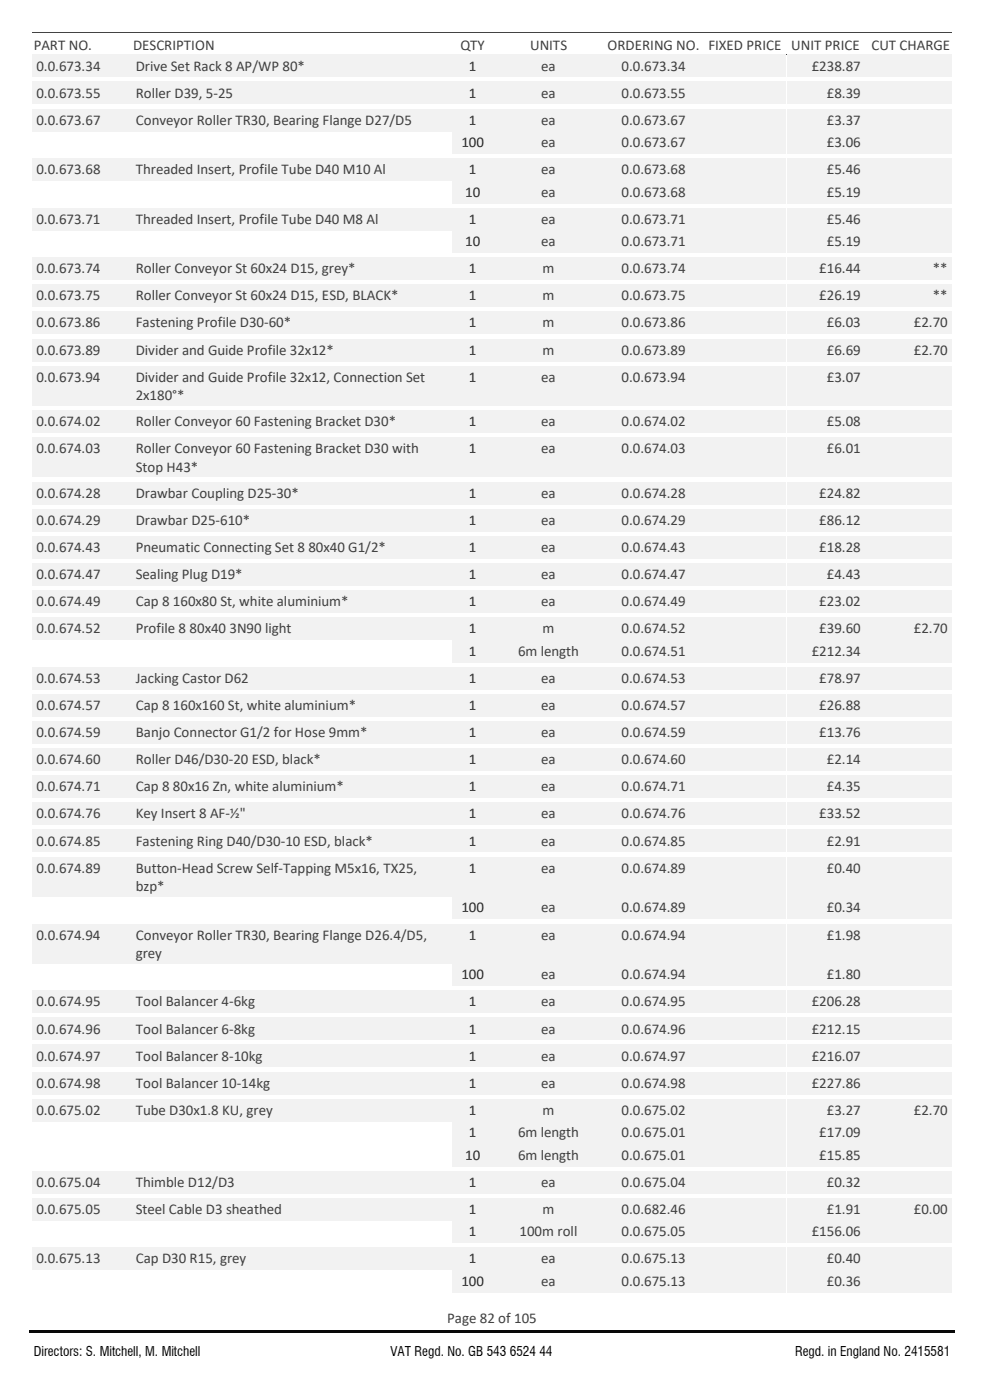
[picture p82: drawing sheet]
<svg xmlns="http://www.w3.org/2000/svg" width="210mm" height="297mm" viewBox="0 0 210 297" stroke-linecap="round" stroke-linejoin="round" font-family="sans-serif">
<defs><g id="words">
<g font-size="3.2" fill="#404040">
<text x="7.1" y="10.7">PART NO.</text>
<text x="28.2" y="10.7">DESCRIPTION</text>
<text x="97.6" y="10.7">QTY</text>
<text x="112.3" y="10.7">UNITS</text>
<text x="128.7" y="10.7">ORDERING NO. FIXED PRICE UNIT PRICE</text>
<text x="184.7" y="10.7">CUT CHARGE</text>
<text x="7.7" y="15">0.0.673.34</text>
<text x="28.8" y="15">Drive Set Rack 8 AP/WP 80*</text>
<text x="114.7" y="15">ea</text>
<text x="131.7" y="15">0.0.673.34</text>
<text x="172" y="15">£238.87</text>
<text x="7.7" y="20.7">0.0.673.55</text>
<text x="28.8" y="20.7">Roller D39, 5-25</text>
<text x="114.7" y="20.7">ea</text>
<text x="131.7" y="20.7">0.0.673.55</text>
<text x="175.2" y="20.7">£8.39</text>
<text x="7.7" y="26.5">0.0.673.67</text>
<text x="28.8" y="26.5">Conveyor Roller TR30, Bearing Flange D27/D5</text>
<text x="114.7" y="26.5">ea</text>
<text x="131.7" y="26.5">0.0.673.67</text>
<text x="175.2" y="26.5">£3.37</text>
<text x="114.7" y="31.2">ea</text>
<text x="131.7" y="31.2">0.0.673.67</text>
<text x="175.2" y="31.2">£3.06</text>
<text x="7.7" y="36.9">0.0.673.68</text>
<text x="28.8" y="36.9">Threaded Insert, Profile Tube D40 M10 Al</text>
<text x="114.7" y="36.9">ea</text>
<text x="114.7" y="41.7">ea</text>
<text x="131.7" y="36.9">0.0.673.68</text>
<text x="131.7" y="41.7">0.0.673.68</text>
<text x="175.2" y="36.9">£5.46</text>
<text x="175.2" y="41.7">£5.19</text>
<text x="7.7" y="47.5">0.0.673.71</text>
<text x="28.8" y="47.5">Threaded Insert, Profile Tube D40 M8 Al</text>
<text x="114.7" y="47.5">ea</text>
<text x="131.7" y="47.5">0.0.673.71</text>
<text x="175.2" y="47.5">£5.46</text>
<text x="114.7" y="52.2">ea</text>
<text x="131.7" y="52.2">0.0.673.71</text>
<text x="175.2" y="52.2">£5.19</text>
<text x="7.7" y="58">0.0.673.74</text>
<text x="28.8" y="58">Roller Conveyor St 60x24 D15, grey*</text>
<text x="115" y="58">m</text>
<text x="131.7" y="58">0.0.673.74</text>
<text x="173.6" y="58">£16.44</text>
<text x="197.7" y="58">**</text>
<text x="7.7" y="63.7">0.0.673.75</text>
<text x="28.8" y="63.7">Roller Conveyor St 60x24 D15, ESD, BLACK*</text>
<text x="115" y="63.7">m</text>
<text x="131.7" y="63.7">0.0.673.75</text>
<text x="173.6" y="63.7">£26.19</text>
<text x="197.7" y="63.7">**</text>
<text x="7.7" y="69.5">0.0.673.86</text>
<text x="28.8" y="69.5">Fastening Profile D30-60*</text>
<text x="115" y="69.5">m</text>
<text x="131.7" y="69.5">0.0.673.86</text>
<text x="175.2" y="69.5">£6.03</text>
<text x="193.6" y="69.5">£2.70</text>
<text x="7.7" y="75.2">0.0.673.89</text>
<text x="28.8" y="75.2">Divider and Guide Profile 32x12*</text>
<text x="115" y="75.2">m</text>
<text x="131.7" y="75.2">0.0.673.89</text>
<text x="175.2" y="75.2">£6.69</text>
<text x="193.6" y="75.2">£2.70</text>
<text x="7.7" y="81">0.0.673.94</text>
<text x="28.8" y="81">Divider and Guide Profile 32x12, Connection Set</text>
<text x="114.7" y="81">ea</text>
<text x="131.7" y="81">0.0.673.94</text>
<text x="175.2" y="81">£3.07</text>
<text x="28.8" y="84.8">2x180°*</text>
<text x="7.7" y="90.4">0.0.674.02</text>
<text x="28.8" y="90.4">Roller Conveyor 60 Fastening Bracket D30*</text>
<text x="114.7" y="90.4">ea</text>
<text x="131.7" y="90.4">0.0.674.02</text>
<text x="175.2" y="90.4">£5.08</text>
<text x="7.7" y="96.2">0.0.674.03</text>
<text x="28.8" y="96.2">Roller Conveyor 60 Fastening Bracket D30 with</text>
<text x="28.8" y="100">Stop H43*</text>
<text x="114.7" y="96.2">ea</text>
<text x="131.7" y="96.2">0.0.674.03</text>
<text x="175.2" y="96.2">£6.01</text>
<text x="7.7" y="105.6">0.0.674.28</text>
<text x="28.8" y="105.6">Drawbar Coupling D25-30*</text>
<text x="114.7" y="105.6">ea</text>
<text x="131.7" y="105.6">0.0.674.28</text>
<text x="173.6" y="105.6">£24.82</text>
<text x="7.7" y="111.4">0.0.674.29</text>
<text x="28.8" y="111.4">Drawbar D25-610*</text>
<text x="114.7" y="111.4">ea</text>
<text x="131.7" y="111.4">0.0.674.29</text>
<text x="173.6" y="111.4">£86.12</text>
<text x="7.7" y="117.1">0.0.674.43</text>
<text x="28.8" y="117.1">Pneumatic Connecting Set 8 80x40 G1/2*</text>
<text x="114.7" y="117.1">ea</text>
<text x="131.7" y="117.1">0.0.674.43</text>
<text x="173.6" y="117.1">£18.28</text>
<text x="7.7" y="122.8">0.0.674.47</text>
<text x="28.8" y="122.8">Sealing Plug D19*</text>
<text x="114.7" y="122.8">ea</text>
<text x="131.7" y="122.8">0.0.674.47</text>
<text x="175.2" y="122.8">£4.43</text>
<text x="7.7" y="128.6">0.0.674.49</text>
<text x="28.8" y="128.6">Cap 8 160x80 St, white aluminium*</text>
<text x="114.7" y="128.6">ea</text>
<text x="131.7" y="128.6">0.0.674.49</text>
<text x="173.6" y="128.6">£23.02</text>
<text x="7.7" y="134.4">0.0.674.52</text>
<text x="28.8" y="134.4">Profile 8 80x40 3N90 light</text>
<text x="115" y="134.4">m</text>
<text x="131.7" y="134.4">0.0.674.52</text>
<text x="173.6" y="134.4">£39.60</text>
<text x="193.6" y="134.4">£2.70</text>
<text x="109.8" y="139.1">6m length</text>
<text x="131.7" y="139.1">0.0.674.51</text>
<text x="172" y="139.1">£212.34</text>
<text x="7.7" y="144.9">0.0.674.53</text>
<text x="28.8" y="144.9">Jacking Castor D62</text>
<text x="114.7" y="144.9">ea</text>
<text x="131.7" y="144.9">0.0.674.53</text>
<text x="173.6" y="144.9">£78.97</text>
<text x="7.7" y="150.6">0.0.674.57</text>
<text x="28.8" y="150.6">Cap 8 160x160 St, white aluminium*</text>
<text x="114.7" y="150.6">ea</text>
<text x="131.7" y="150.6">0.0.674.57</text>
<text x="173.6" y="150.6">£26.88</text>
<text x="7.7" y="156.3">0.0.674.59</text>
<text x="28.8" y="156.3">Banjo Connector G1/2 for Hose 9mm*</text>
<text x="114.7" y="156.3">ea</text>
<text x="131.7" y="156.3">0.0.674.59</text>
<text x="173.6" y="156.3">£13.76</text>
<text x="7.7" y="162.1">0.0.674.60</text>
<text x="7.7" y="167.9">0.0.674.71</text>
<text x="28.8" y="162.1">Roller D46/D30-20 ESD, black*</text>
<text x="28.8" y="167.9">Cap 8 80x16 Zn, white aluminium*</text>
<text x="114.7" y="162.1">ea</text>
<text x="114.7" y="167.9">ea</text>
<text x="131.7" y="162.1">0.0.674.60</text>
<text x="131.7" y="167.9">0.0.674.71</text>
<text x="175.2" y="162.1">£2.14</text>
<text x="175.2" y="167.9">£4.35</text>
<text x="7.7" y="173.6">0.0.674.76</text>
<text x="28.8" y="173.6">Key Insert 8 AF-½&quot;</text>
<text x="114.7" y="173.6">ea</text>
<text x="131.7" y="173.6">0.0.674.76</text>
<text x="173.6" y="173.6">£33.52</text>
<text x="7.7" y="179.3">0.0.674.85</text>
<text x="28.8" y="179.3">Fastening Ring D40/D30-10 ESD, black*</text>
<text x="114.7" y="179.3">ea</text>
<text x="131.7" y="179.3">0.0.674.85</text>
<text x="175.2" y="179.3">£2.91</text>
<text x="7.7" y="185.1">0.0.674.89</text>
<text x="28.8" y="185.1">Button-Head Screw Self-Tapping M5x16, TX25,</text>
<text x="114.7" y="185.1">ea</text>
<text x="131.7" y="185.1">0.0.674.89</text>
<text x="175.2" y="185.1">£0.40</text>
<text x="28.8" y="189">bzp*</text>
<text x="114.7" y="193.5">ea</text>
<text x="131.7" y="193.5">0.0.674.89</text>
<text x="175.2" y="193.5">£0.34</text>
<text x="7.7" y="199.3">0.0.674.94</text>
<text x="28.8" y="199.3">Conveyor Roller TR30, Bearing Flange D26.4/D5,</text>
<text x="28.8" y="203.2">grey</text>
<text x="114.7" y="199.3">ea</text>
<text x="131.7" y="199.3">0.0.674.94</text>
<text x="175.2" y="199.3">£1.98</text>
<text x="114.7" y="207.7">ea</text>
<text x="131.7" y="207.7">0.0.674.94</text>
<text x="175.2" y="207.7">£1.80</text>
<text x="7.7" y="213.5">0.0.674.95</text>
<text x="28.8" y="213.5">Tool Balancer 4-6kg</text>
<text x="114.7" y="213.5">ea</text>
<text x="131.7" y="213.5">0.0.674.95</text>
<text x="172" y="213.5">£206.28</text>
<text x="7.7" y="219.2">0.0.674.96</text>
<text x="28.8" y="219.2">Tool Balancer 6-8kg</text>
<text x="114.7" y="219.2">ea</text>
<text x="131.7" y="219.2">0.0.674.96</text>
<text x="172" y="219.2">£212.15</text>
<text x="7.7" y="225">0.0.674.97</text>
<text x="28.8" y="225">Tool Balancer 8-10kg</text>
<text x="114.7" y="225">ea</text>
<text x="131.7" y="225">0.0.674.97</text>
<text x="172" y="225">£216.07</text>
<text x="7.7" y="230.7">0.0.674.98</text>
<text x="28.8" y="230.7">Tool Balancer 10-14kg</text>
<text x="114.7" y="230.7">ea</text>
<text x="131.7" y="230.7">0.0.674.98</text>
<text x="172" y="230.7">£227.86</text>
<text x="7.7" y="236.5">0.0.675.02</text>
<text x="28.8" y="236.5">Tube D30x1.8 KU, grey</text>
<text x="115" y="236.5">m</text>
<text x="131.7" y="236.5">0.0.675.02</text>
<text x="175.2" y="236.5">£3.27</text>
<text x="193.6" y="236.5">£2.70</text>
<text x="109.8" y="241.2">6m length</text>
<text x="109.8" y="246">6m length</text>
<text x="131.7" y="241.2">0.0.675.01</text>
<text x="131.7" y="246">0.0.675.01</text>
<text x="173.6" y="241.2">£17.09</text>
<text x="173.6" y="246">£15.85</text>
<text x="7.7" y="251.7">0.0.675.04</text>
<text x="28.8" y="251.7">Thimble D12/D3</text>
<text x="114.7" y="251.7">ea</text>
<text x="131.7" y="251.7">0.0.675.04</text>
<text x="175.2" y="251.7">£0.32</text>
<text x="7.7" y="257.5">0.0.675.05</text>
<text x="28.8" y="257.5">Steel Cable D3 sheathed</text>
<text x="115" y="257.5">m</text>
<text x="131.7" y="257.5">0.0.682.46</text>
<text x="175.2" y="257.5">£1.91</text>
<text x="193.6" y="257.5">£0.00</text>
<text x="110.1" y="262.2">100m roll</text>
<text x="131.7" y="262.2">0.0.675.05</text>
<text x="172" y="262.2">£156.06</text>
<text x="7.7" y="268">0.0.675.13</text>
<text x="28.8" y="268">Cap D30 R15, grey</text>
<text x="114.7" y="268">ea</text>
<text x="131.7" y="268">0.0.675.13</text>
<text x="175.2" y="268">£0.40</text>
<text x="114.7" y="272.7">ea</text>
<text x="131.7" y="272.7">0.0.675.13</text>
<text x="175.2" y="272.7">£0.36</text>
<text x="94.8" y="280.5">Page 82 of 105</text>
</g>
<g font-size="3.2" fill="#222a35">
<text x="99.4" y="15">1</text>
<text x="99.4" y="20.7">1</text>
<text x="99.4" y="26.5">1</text>
<text x="97.8" y="31.2">100</text>
<text x="98.6" y="41.7">10</text>
<text x="99.4" y="36.9">1</text>
<text x="99.4" y="47.5">1</text>
<text x="98.6" y="52.2">10</text>
<text x="99.4" y="58">1</text>
<text x="99.4" y="63.7">1</text>
<text x="99.4" y="69.5">1</text>
<text x="99.4" y="75.2">1</text>
<text x="99.4" y="81">1</text>
<text x="99.4" y="90.4">1</text>
<text x="99.4" y="96.2">1</text>
<text x="99.4" y="105.6">1</text>
<text x="99.4" y="111.4">1</text>
<text x="99.4" y="117.1">1</text>
<text x="99.4" y="122.8">1</text>
<text x="99.4" y="128.6">1</text>
<text x="99.4" y="134.4">1</text>
<text x="99.4" y="139.1">1</text>
<text x="99.4" y="144.9">1</text>
<text x="99.4" y="150.6">1</text>
<text x="99.4" y="156.3">1</text>
<text x="99.4" y="162.1">1</text>
<text x="99.4" y="167.9">1</text>
<text x="99.4" y="173.6">1</text>
<text x="99.4" y="179.3">1</text>
<text x="99.4" y="185.1">1</text>
<text x="97.8" y="193.5">100</text>
<text x="99.4" y="199.3">1</text>
<text x="97.8" y="207.7">100</text>
<text x="99.4" y="213.5">1</text>
<text x="99.4" y="219.2">1</text>
<text x="99.4" y="225">1</text>
<text x="99.4" y="230.7">1</text>
<text x="99.4" y="236.5">1</text>
<text x="98.6" y="246">10</text>
<text x="99.4" y="241.2">1</text>
<text x="99.4" y="251.7">1</text>
<text x="99.4" y="257.5">1</text>
<text x="99.4" y="262.2">1</text>
<text x="99.4" y="268">1</text>
<text x="97.8" y="272.7">100</text>
</g>
<g font-size="2.8">
<text x="7.1" y="287.6">Directors: S. Mitchell, M. Mitchell</text>
<text x="82.7" y="287.6">VAT Regd. No. GB 543 6524 44</text>
<text x="168.5" y="287.6">Regd. in England No. 2415581</text>
</g>
</g></defs>
<path d="M104.5 6.9h23.5" fill="none" stroke="#404040" stroke-width=".21"/>
<path d="M104.5 6.9h23.5" fill="none" stroke="#404040" stroke-width=".21"/>
<path d="M104.5 11.6h23.5" fill="none" stroke="#404040" stroke-width=".21"/>
<path d="M104.5 11.6h23.5" fill="none" stroke="#404040" stroke-width=".21"/>
<path d="M6.8 6.9h21.2" fill="none" stroke="#404040" stroke-width=".21"/>
<path d="M6.8 6.9h21.2" fill="none" stroke="#404040" stroke-width=".21"/>
<path d="M6.8 11.6h21.2" fill="none" stroke="#404040" stroke-width=".21"/>
<path d="M6.8 11.6h21.2" fill="none" stroke="#404040" stroke-width=".21"/>
<path d="M95.8 6.9h8.8" fill="none" stroke="#404040" stroke-width=".21"/>
<path d="M95.8 6.9h8.8" fill="none" stroke="#404040" stroke-width=".21"/>
<path d="M95.8 11.6h8.8" fill="none" stroke="#404040" stroke-width=".21"/>
<path d="M95.8 11.6h8.8" fill="none" stroke="#404040" stroke-width=".21"/>
<path d="M183.2 6.9h18.5" fill="none" stroke="#404040" stroke-width=".21"/>
<path d="M183.2 6.9h18.5" fill="none" stroke="#404040" stroke-width=".21"/>
<path d="M183.2 11.6h18.5" fill="none" stroke="#404040" stroke-width=".21"/>
<path d="M183.2 11.6h18.5" fill="none" stroke="#404040" stroke-width=".21"/>
<path d="M166.6 6.9h16.7" fill="none" stroke="#404040" stroke-width=".21"/>
<path d="M166.6 6.9h16.7" fill="none" stroke="#404040" stroke-width=".21"/>
<path d="M166.6 11.6h16.7" fill="none" stroke="#404040" stroke-width=".21"/>
<path d="M166.6 11.6h16.7" fill="none" stroke="#404040" stroke-width=".21"/>
<path d="M149 6.9h17.7" fill="none" stroke="#404040" stroke-width=".21"/>
<path d="M149 6.9h17.7" fill="none" stroke="#404040" stroke-width=".21"/>
<path d="M149 11.6h17.7" fill="none" stroke="#404040" stroke-width=".21"/>
<path d="M149 11.6h17.7" fill="none" stroke="#404040" stroke-width=".21"/>
<path d="M127.9 6.9h21.1" fill="none" stroke="#404040" stroke-width=".21"/>
<path d="M127.9 6.9h21.1" fill="none" stroke="#404040" stroke-width=".21"/>
<path d="M127.9 11.6h21.1" fill="none" stroke="#404040" stroke-width=".21"/>
<path d="M127.9 11.6h21.1" fill="none" stroke="#404040" stroke-width=".21"/>
<path d="M27.9 6.9h68" fill="none" stroke="#404040" stroke-width=".21"/>
<path d="M27.9 6.9h68" fill="none" stroke="#404040" stroke-width=".21"/>
<path d="M27.9 11.6h68" fill="none" stroke="#404040" stroke-width=".21"/>
<path d="M27.9 11.6h68" fill="none" stroke="#404040" stroke-width=".21"/>
<g fill="#f2f2f2">
<path d="M6.9 11.6h21v4.7h-21z" fill-rule="evenodd"/>
<path d="M95.9 11.6h8.6v4.7h-8.6z" fill-rule="evenodd"/>
<path d="M128 11.6h21v4.7h-21z" fill-rule="evenodd"/>
<path d="M149 11.6h17.6v4.7h-17.6z" fill-rule="evenodd"/>
<path d="M166.7 11.6h16.5v4.7h-16.5z" fill-rule="evenodd"/>
<path d="M183.3 11.6h18.3v4.7h-18.3z" fill-rule="evenodd"/>
<path d="M28 11.6h67.8v4.7h-67.8z" fill-rule="evenodd"/>
<path d="M104.6 11.6h23.3v4.7h-23.3z" fill-rule="evenodd"/>
<path d="M6.9 17.4h21v4.7h-21z" fill-rule="evenodd"/>
<path d="M95.9 17.4h8.6v4.7h-8.6z" fill-rule="evenodd"/>
<path d="M128 17.4h21v4.7h-21z" fill-rule="evenodd"/>
<path d="M149 17.4h17.6v4.7h-17.6z" fill-rule="evenodd"/>
<path d="M166.7 17.4h16.5v4.7h-16.5z" fill-rule="evenodd"/>
<path d="M183.3 17.4h18.3v4.7h-18.3z" fill-rule="evenodd"/>
<path d="M28 17.4h67.8v4.7h-67.8z" fill-rule="evenodd"/>
<path d="M104.6 17.4h23.3v4.7h-23.3z" fill-rule="evenodd"/>
<path d="M6.9 23.2h21v4.6h-21z" fill-rule="evenodd"/>
<path d="M95.9 23.2h8.6v4.6h-8.6z" fill-rule="evenodd"/>
<path d="M128 23.2h21v4.6h-21z" fill-rule="evenodd"/>
<path d="M149 23.2h17.6v4.6h-17.6z" fill-rule="evenodd"/>
<path d="M166.7 23.2h16.5v4.6h-16.5z" fill-rule="evenodd"/>
<path d="M183.3 23.2h18.3v4.6h-18.3z" fill-rule="evenodd"/>
<path d="M28 23.2h67.8v4.6h-67.8z" fill-rule="evenodd"/>
<path d="M104.6 23.2h23.3v4.6h-23.3z" fill-rule="evenodd"/>
<path d="M95.9 27.9h8.6v4.7h-8.6z" fill-rule="evenodd"/>
<path d="M128 27.9h21v4.7h-21z" fill-rule="evenodd"/>
<path d="M149 27.9h17.6v4.7h-17.6z" fill-rule="evenodd"/>
<path d="M166.7 27.9h16.5v4.7h-16.5z" fill-rule="evenodd"/>
<path d="M183.3 27.9h18.3v4.7h-18.3z" fill-rule="evenodd"/>
<path d="M104.6 27.9h23.3v4.7h-23.3z" fill-rule="evenodd"/>
<path d="M6.9 33.6h21v4.7h-21z" fill-rule="evenodd"/>
<path d="M95.9 33.6h8.6v4.7h-8.6z" fill-rule="evenodd"/>
<path d="M128 33.6h21v4.7h-21z" fill-rule="evenodd"/>
<path d="M149 33.6h17.6v4.7h-17.6z" fill-rule="evenodd"/>
<path d="M166.7 33.6h16.5v4.7h-16.5z" fill-rule="evenodd"/>
<path d="M183.3 33.6h18.3v4.7h-18.3z" fill-rule="evenodd"/>
<path d="M28 33.6h67.8v4.7h-67.8z" fill-rule="evenodd"/>
<path d="M104.6 33.6h23.3v4.7h-23.3z" fill-rule="evenodd"/>
<path d="M95.9 38.4h8.6v4.7h-8.6z" fill-rule="evenodd"/>
<path d="M128 38.4h21v4.7h-21z" fill-rule="evenodd"/>
<path d="M149 38.4h17.6v4.7h-17.6z" fill-rule="evenodd"/>
<path d="M166.7 38.4h16.5v4.7h-16.5z" fill-rule="evenodd"/>
<path d="M183.3 38.4h18.3v4.7h-18.3z" fill-rule="evenodd"/>
<path d="M104.6 38.4h23.3v4.7h-23.3z" fill-rule="evenodd"/>
<path d="M6.9 44.1h21v4.7h-21z" fill-rule="evenodd"/>
<path d="M95.9 44.1h8.6v4.7h-8.6z" fill-rule="evenodd"/>
<path d="M128 44.1h21v4.7h-21z" fill-rule="evenodd"/>
<path d="M149 44.1h17.6v4.7h-17.6z" fill-rule="evenodd"/>
<path d="M166.7 44.1h16.5v4.7h-16.5z" fill-rule="evenodd"/>
<path d="M183.3 44.1h18.3v4.7h-18.3z" fill-rule="evenodd"/>
<path d="M28 44.1h67.8v4.7h-67.8z" fill-rule="evenodd"/>
<path d="M104.6 44.1h23.3v4.7h-23.3z" fill-rule="evenodd"/>
<path d="M95.9 48.9h8.6v4.7h-8.6z" fill-rule="evenodd"/>
<path d="M128 48.9h21v4.7h-21z" fill-rule="evenodd"/>
<path d="M149 48.9h17.6v4.7h-17.6z" fill-rule="evenodd"/>
<path d="M166.7 48.9h16.5v4.7h-16.5z" fill-rule="evenodd"/>
<path d="M183.3 48.9h18.3v4.7h-18.3z" fill-rule="evenodd"/>
<path d="M104.6 48.9h23.3v4.7h-23.3z" fill-rule="evenodd"/>
<path d="M6.9 54.6h21v4.7h-21z" fill-rule="evenodd"/>
<path d="M95.9 54.6h8.6v4.7h-8.6z" fill-rule="evenodd"/>
<path d="M128 54.6h21v4.7h-21z" fill-rule="evenodd"/>
<path d="M149 54.6h17.6v4.7h-17.6z" fill-rule="evenodd"/>
<path d="M166.7 54.6h16.5v4.7h-16.5z" fill-rule="evenodd"/>
<path d="M183.3 54.6h18.3v4.7h-18.3z" fill-rule="evenodd"/>
<path d="M28 54.6h67.8v4.7h-67.8z" fill-rule="evenodd"/>
<path d="M104.6 54.6h23.3v4.7h-23.3z" fill-rule="evenodd"/>
<path d="M6.9 60.4h21v4.7h-21z" fill-rule="evenodd"/>
<path d="M95.9 60.4h8.6v4.7h-8.6z" fill-rule="evenodd"/>
<path d="M128 60.4h21v4.7h-21z" fill-rule="evenodd"/>
<path d="M149 60.4h17.6v4.7h-17.6z" fill-rule="evenodd"/>
<path d="M166.7 60.4h16.5v4.7h-16.5z" fill-rule="evenodd"/>
<path d="M183.3 60.4h18.3v4.7h-18.3z" fill-rule="evenodd"/>
<path d="M28 60.4h67.8v4.7h-67.8z" fill-rule="evenodd"/>
<path d="M104.6 60.4h23.3v4.7h-23.3z" fill-rule="evenodd"/>
<path d="M6.9 66.1h21v4.7h-21z" fill-rule="evenodd"/>
<path d="M95.9 66.1h8.6v4.7h-8.6z" fill-rule="evenodd"/>
<path d="M128 66.1h21v4.7h-21z" fill-rule="evenodd"/>
<path d="M149 66.1h17.6v4.7h-17.6z" fill-rule="evenodd"/>
<path d="M166.7 66.1h16.5v4.7h-16.5z" fill-rule="evenodd"/>
<path d="M183.3 66.1h18.3v4.7h-18.3z" fill-rule="evenodd"/>
<path d="M28 66.1h67.8v4.7h-67.8z" fill-rule="evenodd"/>
<path d="M104.6 66.1h23.3v4.7h-23.3z" fill-rule="evenodd"/>
<path d="M6.9 71.9h21v4.7h-21z" fill-rule="evenodd"/>
<path d="M95.9 71.9h8.6v4.7h-8.6z" fill-rule="evenodd"/>
<path d="M128 71.9h21v4.7h-21z" fill-rule="evenodd"/>
<path d="M149 71.9h17.6v4.7h-17.6z" fill-rule="evenodd"/>
<path d="M166.7 71.9h16.5v4.7h-16.5z" fill-rule="evenodd"/>
<path d="M183.3 71.9h18.3v4.7h-18.3z" fill-rule="evenodd"/>
<path d="M28 71.9h67.8v4.7h-67.8z" fill-rule="evenodd"/>
<path d="M104.6 71.9h23.3v4.7h-23.3z" fill-rule="evenodd"/>
<path d="M6.9 77.6h21v8.4h-21z" fill-rule="evenodd"/>
<path d="M95.9 77.6h8.6v8.4h-8.6z" fill-rule="evenodd"/>
<path d="M128 77.6h21v8.4h-21z" fill-rule="evenodd"/>
<path d="M149 77.6h17.6v8.4h-17.6z" fill-rule="evenodd"/>
<path d="M166.7 77.6h16.5v8.4h-16.5z" fill-rule="evenodd"/>
<path d="M183.3 77.6h18.3v8.4h-18.3z" fill-rule="evenodd"/>
<path d="M28 77.6h67.8v8.4h-67.8z" fill-rule="evenodd"/>
<path d="M104.6 77.6h23.3v8.4h-23.3z" fill-rule="evenodd"/>
<path d="M6.9 87.1h21v4.7h-21z" fill-rule="evenodd"/>
<path d="M95.9 87.1h8.6v4.7h-8.6z" fill-rule="evenodd"/>
<path d="M128 87.1h21v4.7h-21z" fill-rule="evenodd"/>
<path d="M149 87.1h17.6v4.7h-17.6z" fill-rule="evenodd"/>
<path d="M166.7 87.1h16.5v4.7h-16.5z" fill-rule="evenodd"/>
<path d="M183.3 87.1h18.3v4.7h-18.3z" fill-rule="evenodd"/>
<path d="M28 87.1h67.8v4.7h-67.8z" fill-rule="evenodd"/>
<path d="M104.6 87.1h23.3v4.7h-23.3z" fill-rule="evenodd"/>
<path d="M6.9 92.8h21v8.4h-21z" fill-rule="evenodd"/>
<path d="M95.9 92.8h8.6v8.4h-8.6z" fill-rule="evenodd"/>
<path d="M128 92.8h21v8.4h-21z" fill-rule="evenodd"/>
<path d="M149 92.8h17.6v8.4h-17.6z" fill-rule="evenodd"/>
<path d="M166.7 92.8h16.5v8.4h-16.5z" fill-rule="evenodd"/>
<path d="M183.3 92.8h18.3v8.4h-18.3z" fill-rule="evenodd"/>
<path d="M28 92.8h67.8v8.4h-67.8z" fill-rule="evenodd"/>
<path d="M104.6 92.8h23.3v8.4h-23.3z" fill-rule="evenodd"/>
<path d="M6.9 102.3h21v4.7h-21z" fill-rule="evenodd"/>
<path d="M95.9 102.3h8.6v4.7h-8.6z" fill-rule="evenodd"/>
<path d="M128 102.3h21v4.7h-21z" fill-rule="evenodd"/>
<path d="M149 102.3h17.6v4.7h-17.6z" fill-rule="evenodd"/>
<path d="M166.7 102.3h16.5v4.7h-16.5z" fill-rule="evenodd"/>
<path d="M183.3 102.3h18.3v4.7h-18.3z" fill-rule="evenodd"/>
<path d="M28 102.3h67.8v4.7h-67.8z" fill-rule="evenodd"/>
<path d="M104.6 102.3h23.3v4.7h-23.3z" fill-rule="evenodd"/>
<path d="M6.9 108h21v4.7h-21z" fill-rule="evenodd"/>
<path d="M95.9 108h8.6v4.7h-8.6z" fill-rule="evenodd"/>
<path d="M128 108h21v4.7h-21z" fill-rule="evenodd"/>
<path d="M149 108h17.6v4.7h-17.6z" fill-rule="evenodd"/>
<path d="M166.7 108h16.5v4.7h-16.5z" fill-rule="evenodd"/>
<path d="M183.3 108h18.3v4.7h-18.3z" fill-rule="evenodd"/>
<path d="M28 108h67.8v4.7h-67.8z" fill-rule="evenodd"/>
<path d="M104.6 108h23.3v4.7h-23.3z" fill-rule="evenodd"/>
<path d="M6.9 113.8h21v4.6h-21z" fill-rule="evenodd"/>
<path d="M95.9 113.8h8.6v4.6h-8.6z" fill-rule="evenodd"/>
<path d="M128 113.8h21v4.6h-21z" fill-rule="evenodd"/>
<path d="M149 113.8h17.6v4.6h-17.6z" fill-rule="evenodd"/>
<path d="M166.7 113.8h16.5v4.6h-16.5z" fill-rule="evenodd"/>
<path d="M183.3 113.8h18.3v4.6h-18.3z" fill-rule="evenodd"/>
<path d="M28 113.8h67.8v4.6h-67.8z" fill-rule="evenodd"/>
<path d="M104.6 113.8h23.3v4.6h-23.3z" fill-rule="evenodd"/>
<path d="M6.9 119.5h21v4.7h-21z" fill-rule="evenodd"/>
<path d="M95.9 119.5h8.6v4.7h-8.6z" fill-rule="evenodd"/>
<path d="M128 119.5h21v4.7h-21z" fill-rule="evenodd"/>
<path d="M149 119.5h17.6v4.7h-17.6z" fill-rule="evenodd"/>
<path d="M166.7 119.5h16.5v4.7h-16.5z" fill-rule="evenodd"/>
<path d="M183.3 119.5h18.3v4.7h-18.3z" fill-rule="evenodd"/>
<path d="M28 119.5h67.8v4.7h-67.8z" fill-rule="evenodd"/>
<path d="M104.6 119.5h23.3v4.7h-23.3z" fill-rule="evenodd"/>
<path d="M6.9 125.3h21v4.7h-21z" fill-rule="evenodd"/>
<path d="M95.9 125.3h8.6v4.7h-8.6z" fill-rule="evenodd"/>
<path d="M128 125.3h21v4.7h-21z" fill-rule="evenodd"/>
<path d="M149 125.3h17.6v4.7h-17.6z" fill-rule="evenodd"/>
<path d="M166.7 125.3h16.5v4.7h-16.5z" fill-rule="evenodd"/>
<path d="M183.3 125.3h18.3v4.7h-18.3z" fill-rule="evenodd"/>
<path d="M28 125.3h67.8v4.7h-67.8z" fill-rule="evenodd"/>
<path d="M104.6 125.3h23.3v4.7h-23.3z" fill-rule="evenodd"/>
<path d="M6.9 131h21v4.7h-21z" fill-rule="evenodd"/>
<path d="M95.9 131h8.6v4.7h-8.6z" fill-rule="evenodd"/>
<path d="M128 131h21v4.7h-21z" fill-rule="evenodd"/>
<path d="M149 131h17.6v4.7h-17.6z" fill-rule="evenodd"/>
<path d="M166.7 131h16.5v4.7h-16.5z" fill-rule="evenodd"/>
<path d="M183.3 131h18.3v4.7h-18.3z" fill-rule="evenodd"/>
<path d="M28 131h67.8v4.7h-67.8z" fill-rule="evenodd"/>
<path d="M104.6 131h23.3v4.7h-23.3z" fill-rule="evenodd"/>
<path d="M95.9 135.8h8.6v4.6h-8.6z" fill-rule="evenodd"/>
<path d="M128 135.8h21v4.6h-21z" fill-rule="evenodd"/>
<path d="M149 135.8h17.6v4.6h-17.6z" fill-rule="evenodd"/>
<path d="M166.7 135.8h16.5v4.6h-16.5z" fill-rule="evenodd"/>
<path d="M183.3 135.8h18.3v4.6h-18.3z" fill-rule="evenodd"/>
<path d="M104.6 135.8h23.3v4.6h-23.3z" fill-rule="evenodd"/>
<path d="M6.9 141.5h21v4.7h-21z" fill-rule="evenodd"/>
<path d="M95.9 141.5h8.6v4.7h-8.6z" fill-rule="evenodd"/>
<path d="M128 141.5h21v4.7h-21z" fill-rule="evenodd"/>
<path d="M149 141.5h17.6v4.7h-17.6z" fill-rule="evenodd"/>
<path d="M166.7 141.5h16.5v4.7h-16.5z" fill-rule="evenodd"/>
<path d="M183.3 141.5h18.3v4.7h-18.3z" fill-rule="evenodd"/>
<path d="M28 141.5h67.8v4.7h-67.8z" fill-rule="evenodd"/>
<path d="M104.6 141.5h23.3v4.7h-23.3z" fill-rule="evenodd"/>
<path d="M6.9 147.3h21v4.7h-21z" fill-rule="evenodd"/>
<path d="M95.9 147.3h8.6v4.7h-8.6z" fill-rule="evenodd"/>
<path d="M128 147.3h21v4.7h-21z" fill-rule="evenodd"/>
<path d="M149 147.3h17.6v4.7h-17.6z" fill-rule="evenodd"/>
<path d="M166.7 147.3h16.5v4.7h-16.5z" fill-rule="evenodd"/>
<path d="M183.3 147.3h18.3v4.7h-18.3z" fill-rule="evenodd"/>
<path d="M28 147.3h67.8v4.7h-67.8z" fill-rule="evenodd"/>
<path d="M104.6 147.3h23.3v4.7h-23.3z" fill-rule="evenodd"/>
<path d="M6.9 153h21v4.7h-21z" fill-rule="evenodd"/>
<path d="M95.9 153h8.6v4.7h-8.6z" fill-rule="evenodd"/>
<path d="M128 153h21v4.7h-21z" fill-rule="evenodd"/>
<path d="M149 153h17.6v4.7h-17.6z" fill-rule="evenodd"/>
<path d="M166.7 153h16.5v4.7h-16.5z" fill-rule="evenodd"/>
<path d="M183.3 153h18.3v4.7h-18.3z" fill-rule="evenodd"/>
<path d="M28 153h67.8v4.7h-67.8z" fill-rule="evenodd"/>
<path d="M104.6 153h23.3v4.7h-23.3z" fill-rule="evenodd"/>
<path d="M6.9 158.8h21v4.6h-21z" fill-rule="evenodd"/>
<path d="M95.9 158.8h8.6v4.6h-8.6z" fill-rule="evenodd"/>
<path d="M128 158.8h21v4.6h-21z" fill-rule="evenodd"/>
<path d="M149 158.8h17.6v4.6h-17.6z" fill-rule="evenodd"/>
<path d="M166.7 158.8h16.5v4.6h-16.5z" fill-rule="evenodd"/>
<path d="M183.3 158.8h18.3v4.6h-18.3z" fill-rule="evenodd"/>
<path d="M28 158.8h67.8v4.6h-67.8z" fill-rule="evenodd"/>
<path d="M104.6 158.8h23.3v4.6h-23.3z" fill-rule="evenodd"/>
<path d="M6.9 164.5h21v4.7h-21z" fill-rule="evenodd"/>
<path d="M95.9 164.5h8.6v4.7h-8.6z" fill-rule="evenodd"/>
<path d="M128 164.5h21v4.7h-21z" fill-rule="evenodd"/>
<path d="M149 164.5h17.6v4.7h-17.6z" fill-rule="evenodd"/>
<path d="M166.7 164.5h16.5v4.7h-16.5z" fill-rule="evenodd"/>
<path d="M183.3 164.5h18.3v4.7h-18.3z" fill-rule="evenodd"/>
<path d="M28 164.5h67.8v4.7h-67.8z" fill-rule="evenodd"/>
<path d="M104.6 164.5h23.3v4.7h-23.3z" fill-rule="evenodd"/>
<path d="M6.9 170.3h21v4.7h-21z" fill-rule="evenodd"/>
<path d="M95.9 170.3h8.6v4.7h-8.6z" fill-rule="evenodd"/>
<path d="M128 170.3h21v4.7h-21z" fill-rule="evenodd"/>
<path d="M149 170.3h17.6v4.7h-17.6z" fill-rule="evenodd"/>
<path d="M166.7 170.3h16.5v4.7h-16.5z" fill-rule="evenodd"/>
<path d="M183.3 170.3h18.3v4.7h-18.3z" fill-rule="evenodd"/>
<path d="M28 170.3h67.8v4.7h-67.8z" fill-rule="evenodd"/>
<path d="M104.6 170.3h23.3v4.7h-23.3z" fill-rule="evenodd"/>
<path d="M6.9 176h21v4.7h-21z" fill-rule="evenodd"/>
<path d="M95.9 176h8.6v4.7h-8.6z" fill-rule="evenodd"/>
<path d="M128 176h21v4.7h-21z" fill-rule="evenodd"/>
<path d="M149 176h17.6v4.7h-17.6z" fill-rule="evenodd"/>
<path d="M166.7 176h16.5v4.7h-16.5z" fill-rule="evenodd"/>
<path d="M183.3 176h18.3v4.7h-18.3z" fill-rule="evenodd"/>
<path d="M28 176h67.8v4.7h-67.8z" fill-rule="evenodd"/>
<path d="M104.6 176h23.3v4.7h-23.3z" fill-rule="evenodd"/>
<path d="M6.9 181.8h21v8.3h-21z" fill-rule="evenodd"/>
<path d="M95.9 181.8h8.6v8.3h-8.6z" fill-rule="evenodd"/>
<path d="M128 181.8h21v8.3h-21z" fill-rule="evenodd"/>
<path d="M149 181.8h17.6v8.3h-17.6z" fill-rule="evenodd"/>
<path d="M166.7 181.8h16.5v8.3h-16.5z" fill-rule="evenodd"/>
<path d="M183.3 181.8h18.3v8.3h-18.3z" fill-rule="evenodd"/>
<path d="M28 181.8h67.8v8.3h-67.8z" fill-rule="evenodd"/>
<path d="M104.6 181.8h23.3v8.3h-23.3z" fill-rule="evenodd"/>
<path d="M95.9 190.2h8.6v4.7h-8.6z" fill-rule="evenodd"/>
<path d="M128 190.2h21v4.7h-21z" fill-rule="evenodd"/>
<path d="M149 190.2h17.6v4.7h-17.6z" fill-rule="evenodd"/>
<path d="M166.7 190.2h16.5v4.7h-16.5z" fill-rule="evenodd"/>
<path d="M183.3 190.2h18.3v4.7h-18.3z" fill-rule="evenodd"/>
<path d="M104.6 190.2h23.3v4.7h-23.3z" fill-rule="evenodd"/>
<path d="M6.9 196h21v8.3h-21z" fill-rule="evenodd"/>
<path d="M95.9 196h8.6v8.3h-8.6z" fill-rule="evenodd"/>
<path d="M128 196h21v8.3h-21z" fill-rule="evenodd"/>
<path d="M149 196h17.6v8.3h-17.6z" fill-rule="evenodd"/>
<path d="M166.7 196h16.5v8.3h-16.5z" fill-rule="evenodd"/>
<path d="M183.3 196h18.3v8.3h-18.3z" fill-rule="evenodd"/>
<path d="M28 196h67.8v8.3h-67.8z" fill-rule="evenodd"/>
<path d="M104.6 196h23.3v8.3h-23.3z" fill-rule="evenodd"/>
<path d="M95.9 204.4h8.6v4.7h-8.6z" fill-rule="evenodd"/>
<path d="M128 204.4h21v4.7h-21z" fill-rule="evenodd"/>
<path d="M149 204.4h17.6v4.7h-17.6z" fill-rule="evenodd"/>
<path d="M166.7 204.4h16.5v4.7h-16.5z" fill-rule="evenodd"/>
<path d="M183.3 204.4h18.3v4.7h-18.3z" fill-rule="evenodd"/>
<path d="M104.6 204.4h23.3v4.7h-23.3z" fill-rule="evenodd"/>
<path d="M6.9 210.2h21v4.6h-21z" fill-rule="evenodd"/>
<path d="M95.9 210.2h8.6v4.6h-8.6z" fill-rule="evenodd"/>
<path d="M128 210.2h21v4.6h-21z" fill-rule="evenodd"/>
<path d="M149 210.2h17.6v4.6h-17.6z" fill-rule="evenodd"/>
<path d="M166.7 210.2h16.5v4.6h-16.5z" fill-rule="evenodd"/>
<path d="M183.3 210.2h18.3v4.6h-18.3z" fill-rule="evenodd"/>
<path d="M28 210.2h67.8v4.6h-67.8z" fill-rule="evenodd"/>
<path d="M104.6 210.2h23.3v4.6h-23.3z" fill-rule="evenodd"/>
<path d="M6.9 215.9h21v4.7h-21z" fill-rule="evenodd"/>
<path d="M95.9 215.9h8.6v4.7h-8.6z" fill-rule="evenodd"/>
<path d="M128 215.9h21v4.7h-21z" fill-rule="evenodd"/>
<path d="M149 215.9h17.6v4.7h-17.6z" fill-rule="evenodd"/>
<path d="M166.7 215.9h16.5v4.7h-16.5z" fill-rule="evenodd"/>
<path d="M183.3 215.9h18.3v4.7h-18.3z" fill-rule="evenodd"/>
<path d="M28 215.9h67.8v4.7h-67.8z" fill-rule="evenodd"/>
<path d="M104.6 215.9h23.3v4.7h-23.3z" fill-rule="evenodd"/>
<path d="M6.9 221.6h21v4.7h-21z" fill-rule="evenodd"/>
<path d="M95.9 221.6h8.6v4.7h-8.6z" fill-rule="evenodd"/>
<path d="M128 221.6h21v4.7h-21z" fill-rule="evenodd"/>
<path d="M149 221.6h17.6v4.7h-17.6z" fill-rule="evenodd"/>
<path d="M166.7 221.6h16.5v4.7h-16.5z" fill-rule="evenodd"/>
<path d="M183.3 221.6h18.3v4.7h-18.3z" fill-rule="evenodd"/>
<path d="M28 221.6h67.8v4.7h-67.8z" fill-rule="evenodd"/>
<path d="M104.6 221.6h23.3v4.7h-23.3z" fill-rule="evenodd"/>
<path d="M6.9 227.4h21v4.7h-21z" fill-rule="evenodd"/>
<path d="M95.9 227.4h8.6v4.7h-8.6z" fill-rule="evenodd"/>
<path d="M128 227.4h21v4.7h-21z" fill-rule="evenodd"/>
<path d="M149 227.4h17.6v4.7h-17.6z" fill-rule="evenodd"/>
<path d="M166.7 227.4h16.5v4.7h-16.5z" fill-rule="evenodd"/>
<path d="M183.3 227.4h18.3v4.7h-18.3z" fill-rule="evenodd"/>
<path d="M28 227.4h67.8v4.7h-67.8z" fill-rule="evenodd"/>
<path d="M104.6 227.4h23.3v4.7h-23.3z" fill-rule="evenodd"/>
<path d="M6.9 233.2h21v4.6h-21z" fill-rule="evenodd"/>
<path d="M95.9 233.2h8.6v4.6h-8.6z" fill-rule="evenodd"/>
<path d="M128 233.2h21v4.6h-21z" fill-rule="evenodd"/>
<path d="M149 233.2h17.6v4.6h-17.6z" fill-rule="evenodd"/>
<path d="M166.7 233.2h16.5v4.6h-16.5z" fill-rule="evenodd"/>
<path d="M183.3 233.2h18.3v4.6h-18.3z" fill-rule="evenodd"/>
<path d="M28 233.2h67.8v4.6h-67.8z" fill-rule="evenodd"/>
<path d="M104.6 233.2h23.3v4.6h-23.3z" fill-rule="evenodd"/>
<path d="M95.9 237.9h8.6v4.7h-8.6z" fill-rule="evenodd"/>
<path d="M128 237.9h21v4.7h-21z" fill-rule="evenodd"/>
<path d="M149 237.9h17.6v4.7h-17.6z" fill-rule="evenodd"/>
<path d="M166.7 237.9h16.5v4.7h-16.5z" fill-rule="evenodd"/>
<path d="M183.3 237.9h18.3v4.7h-18.3z" fill-rule="evenodd"/>
<path d="M104.6 237.9h23.3v4.7h-23.3z" fill-rule="evenodd"/>
<path d="M95.9 242.7h8.6v4.6h-8.6z" fill-rule="evenodd"/>
<path d="M128 242.7h21v4.6h-21z" fill-rule="evenodd"/>
<path d="M149 242.7h17.6v4.6h-17.6z" fill-rule="evenodd"/>
<path d="M166.7 242.7h16.5v4.6h-16.5z" fill-rule="evenodd"/>
<path d="M183.3 242.7h18.3v4.6h-18.3z" fill-rule="evenodd"/>
<path d="M104.6 242.7h23.3v4.6h-23.3z" fill-rule="evenodd"/>
<path d="M6.9 248.4h21v4.7h-21z" fill-rule="evenodd"/>
<path d="M95.9 248.4h8.6v4.7h-8.6z" fill-rule="evenodd"/>
<path d="M128 248.4h21v4.7h-21z" fill-rule="evenodd"/>
<path d="M149 248.4h17.6v4.7h-17.6z" fill-rule="evenodd"/>
<path d="M166.7 248.4h16.5v4.7h-16.5z" fill-rule="evenodd"/>
<path d="M183.3 248.4h18.3v4.7h-18.3z" fill-rule="evenodd"/>
<path d="M28 248.4h67.8v4.7h-67.8z" fill-rule="evenodd"/>
<path d="M104.6 248.4h23.3v4.7h-23.3z" fill-rule="evenodd"/>
<path d="M6.9 254.1h21v4.7h-21z" fill-rule="evenodd"/>
<path d="M95.9 254.1h8.6v4.7h-8.6z" fill-rule="evenodd"/>
<path d="M128 254.1h21v4.7h-21z" fill-rule="evenodd"/>
<path d="M149 254.1h17.6v4.7h-17.6z" fill-rule="evenodd"/>
<path d="M166.7 254.1h16.5v4.7h-16.5z" fill-rule="evenodd"/>
<path d="M183.3 254.1h18.3v4.7h-18.3z" fill-rule="evenodd"/>
<path d="M28 254.1h67.8v4.7h-67.8z" fill-rule="evenodd"/>
<path d="M104.6 254.1h23.3v4.7h-23.3z" fill-rule="evenodd"/>
<path d="M95.9 258.9h8.6v4.7h-8.6z" fill-rule="evenodd"/>
<path d="M128 258.9h21v4.7h-21z" fill-rule="evenodd"/>
<path d="M149 258.9h17.6v4.7h-17.6z" fill-rule="evenodd"/>
<path d="M166.7 258.9h16.5v4.7h-16.5z" fill-rule="evenodd"/>
<path d="M183.3 258.9h18.3v4.7h-18.3z" fill-rule="evenodd"/>
<path d="M104.6 258.9h23.3v4.7h-23.3z" fill-rule="evenodd"/>
<path d="M6.9 264.6h21v4.7h-21z" fill-rule="evenodd"/>
<path d="M95.9 264.6h8.6v4.7h-8.6z" fill-rule="evenodd"/>
<path d="M128 264.6h21v4.7h-21z" fill-rule="evenodd"/>
<path d="M149 264.6h17.6v4.7h-17.6z" fill-rule="evenodd"/>
<path d="M166.7 264.6h16.5v4.7h-16.5z" fill-rule="evenodd"/>
<path d="M183.3 264.6h18.3v4.7h-18.3z" fill-rule="evenodd"/>
<path d="M28 264.6h67.8v4.7h-67.8z" fill-rule="evenodd"/>
<path d="M104.6 264.6h23.3v4.7h-23.3z" fill-rule="evenodd"/>
<path d="M95.9 269.4h8.6v4.7h-8.6z" fill-rule="evenodd"/>
<path d="M128 269.4h21v4.7h-21z" fill-rule="evenodd"/>
<path d="M149 269.4h17.6v4.7h-17.6z" fill-rule="evenodd"/>
<path d="M166.7 269.4h16.5v4.7h-16.5z" fill-rule="evenodd"/>
<path d="M183.3 269.4h18.3v4.7h-18.3z" fill-rule="evenodd"/>
<path d="M104.6 269.4h23.3v4.7h-23.3z" fill-rule="evenodd"/>
</g>
<path d="M6.2 282.6h196.1" fill="none" stroke="#000" stroke-width=".35"/>
<path d="M6.2 282.3h196.1" fill="none" stroke="#000" stroke-width=".36"/>
<use href="#words"/>
</svg>
